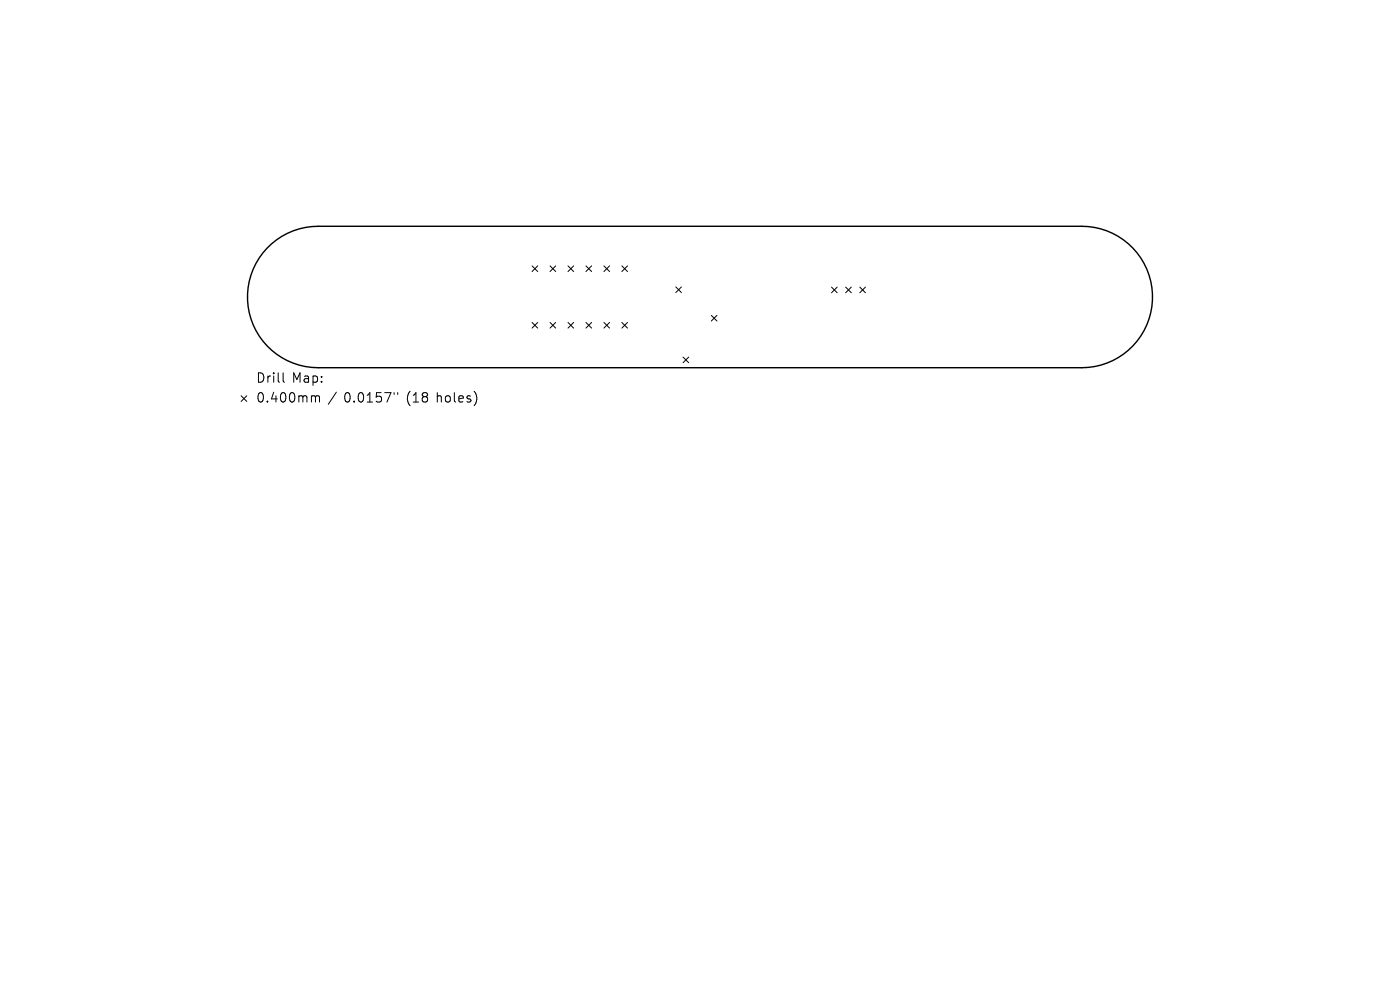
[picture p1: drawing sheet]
<svg xmlns="http://www.w3.org/2000/svg" width="297mm" height="210mm" viewBox="0 0 297 210" stroke-linecap="round" stroke-linejoin="round" font-family="sans-serif">
<defs><g id="words">
<g font-size="2.8">
<text x="54.4" y="81.6">Drill</text>
<text x="61.9" y="81.6">Map:</text>
<text x="54.4" y="85.8">0.400mm</text>
<text x="73" y="85.8">0.0157&quot;</text>
<text x="86.3" y="85.8">(18</text>
<text x="92.7" y="85.8">holes)</text>
</g>
</g></defs>
<path d="M56.7 52.6a15 15 0 0 1 10.8-4.6h162a15 15 0 0 1 15 15 15 15 0 0 1-15 15h-162a15 15 0 0 1-13.8-9.1 15 15 0 0 1 3-16.3z" fill="none" stroke="#000" stroke-width=".3"/>
<g fill="none" stroke="#000" stroke-width=".21">
<path d="M112.9 56.4l1.2 1.2M114.1 56.4l-1.2 1.2M116.7 56.4l1.2 1.2M117.9 56.4l-1.2 1.2M120.5 56.4l1.2 1.2M121.7 56.4l-1.2 1.2M124.3 56.4l1.2 1.2M125.5 56.4l-1.2 1.2M128.1 56.4l1.2 1.2M129.3 56.4l-1.2 1.2M131.9 56.4l1.2 1.2M133.1 56.4l-1.2 1.2"/>
<path d="M60.1 79.1v1.7l.3 .3M112.9 68.4l1.2 1.2M114.1 68.4l-1.2 1.2M116.7 68.4l1.2 1.2M117.9 68.4l-1.2 1.2M120.5 68.4l1.2 1.2M121.7 68.4l-1.2 1.2M124.3 68.4l1.2 1.2M125.5 68.4l-1.2 1.2M128.1 68.4l1.2 1.2M129.3 68.4l-1.2 1.2M131.9 68.4l1.2 1.2"/>
<path d="M133.1 68.4l-1.2 1.2M143.4 60.9l1.2 1.2M144.6 60.9l-1.2 1.2M144.9 75.7l1.2 1.2M146.1 75.7l-1.2 1.2M150.9 66.9l1.2 1.2M152.1 66.9l-1.2 1.2M176.4 60.9l1.2 1.2M177.6 60.9l-1.2 1.2M179.4 60.9l1.2 1.2M180.6 60.9l-1.2 1.2M182.4 60.9l1.2 1.2"/>
<path d="M183.6 60.9l-1.2 1.2M51.2 84l1.2 1.2M52.4 84l-1.2 1.2M66.6 84l.3 .2M66.9 84.2v1.1M66.9 84.2l.3-.2h.5l.1 1.3M71.4 83.2l-1.8 2.6M83.6 83.3v.4M84.4 83.3v.4M101.1 83.9v1.3"/>
</g>
<use href="#words"/>
</svg>
